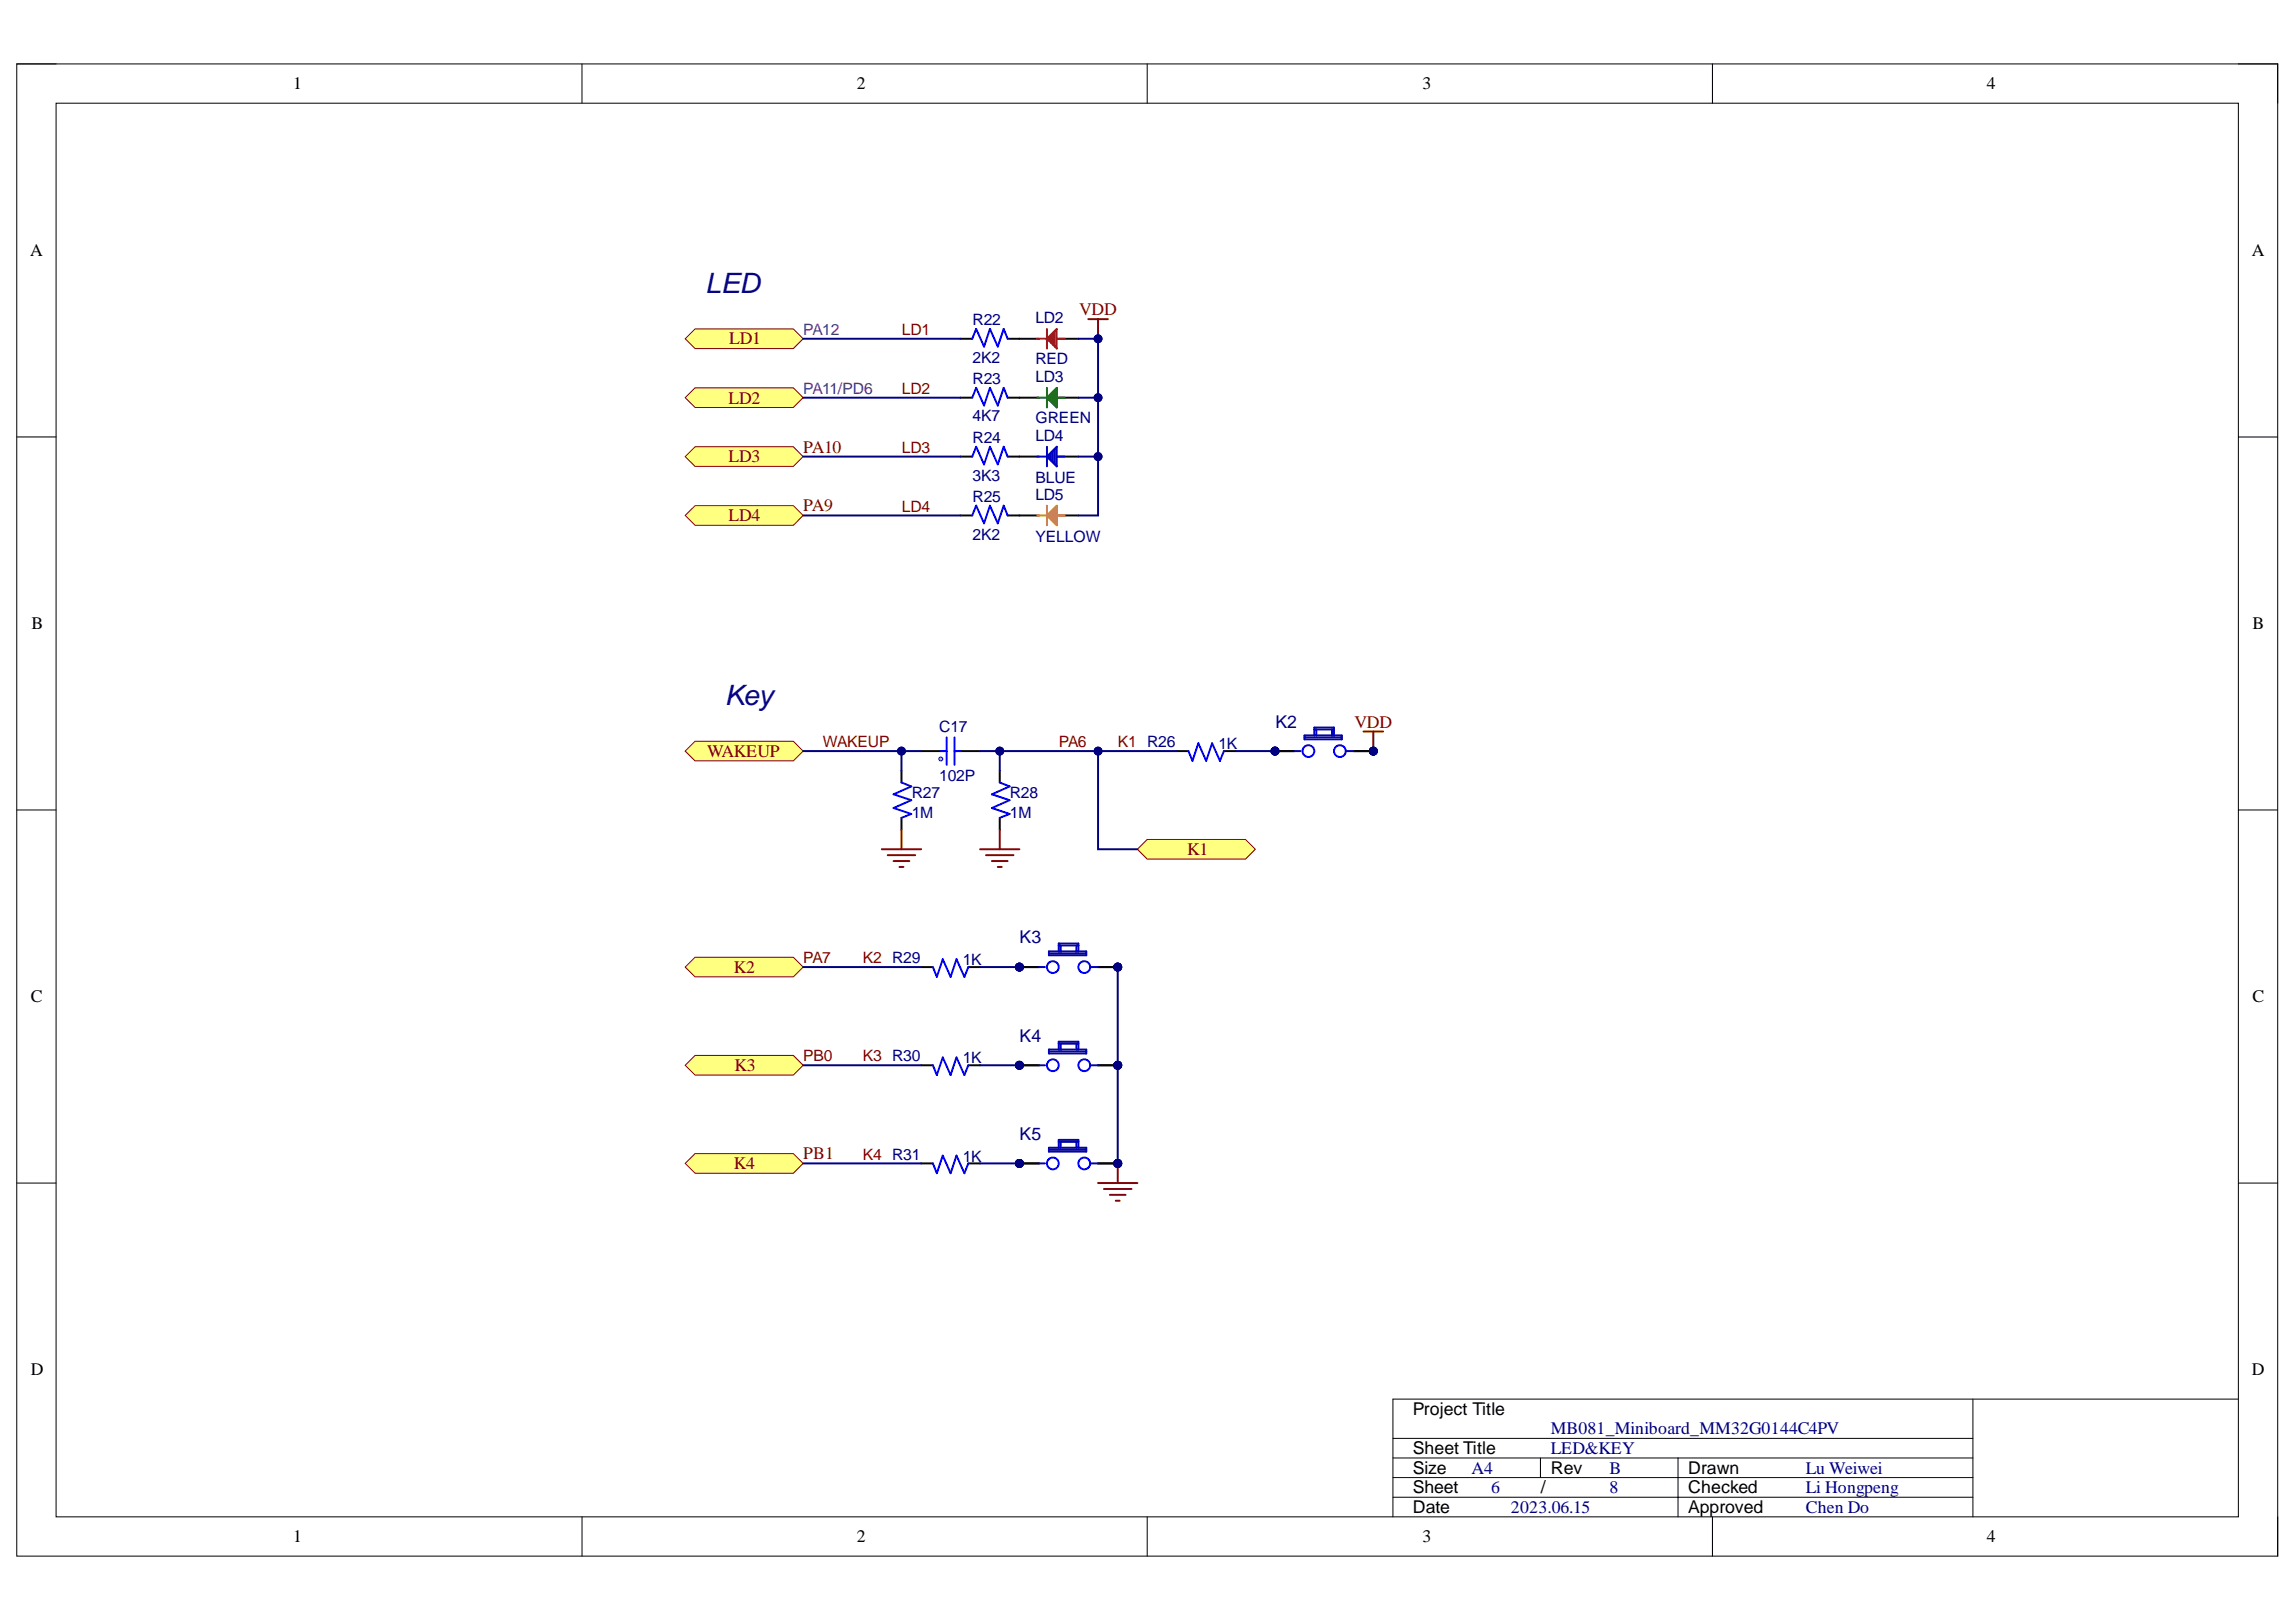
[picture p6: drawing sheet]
<svg xmlns="http://www.w3.org/2000/svg" width="297mm" height="210mm" viewBox="0 0 297 210" stroke-linecap="round" stroke-linejoin="round" font-family="sans-serif">
<defs><g id="words">
<g font-size="3.6" fill="#11037f">
<text x="91.2" y="38">LED</text>
<text x="93.8" y="91.3">Key</text>
</g>
<g font-size="2.3">
<text x="37.9" y="11.6">1</text>
<text x="110.8" y="11.6">2</text>
<text x="184" y="11.6">3</text>
<text x="257.1" y="11.6">4</text>
<text x="3.9" y="33.1">A</text>
<text x="291.3" y="33.1">A</text>
<text x="4.1" y="81.4">B</text>
<text x="291.4" y="81.4">B</text>
<text x="4" y="129.7">C</text>
<text x="291.4" y="129.7">C</text>
<text x="4" y="177.9">D</text>
<text x="291.3" y="177.9">D</text>
<text x="182.8" y="183.1">Project Title</text>
<text x="182.8" y="188.2">Sheet Title</text>
<text x="182.8" y="190.7">Size</text>
<text x="200.6" y="190.7">Rev</text>
<text x="218.4" y="190.7">Drawn</text>
<text x="182.8" y="193.2">Sheet</text>
<text x="182.8" y="195.8">Date</text>
<text x="199.4" y="193.2">/</text>
<text x="218.4" y="195.8">Approved</text>
<text x="218.4" y="193.2">Checked</text>
<text x="37.9" y="199.6">1</text>
<text x="110.8" y="199.6">2</text>
<text x="184" y="199.6">3</text>
<text x="257.1" y="199.6">4</text>
</g>
<g font-size="2.3" fill="#800000">
<text x="139.6" y="40.7">VDD</text>
<text x="94.3" y="44.5">LD1</text>
<text x="94.3" y="52.2">LD2</text>
<text x="94.3" y="59.8">LD3</text>
<text x="103.9" y="58.6">PA10</text>
<text x="94.3" y="67.5">LD4</text>
<text x="103.9" y="66.2">PA9</text>
<text x="175.2" y="94.2">VDD</text>
<text x="91.5" y="98">WAKEUP</text>
<text x="153.6" y="110.7">K1</text>
<text x="94.9" y="125.9">K2</text>
<text x="95" y="138.6">K3</text>
<text x="94.9" y="151.3">K4</text>
<text x="103.9" y="150">PB1</text>
</g>
<g font-size="2.3" fill="#000080">
<text x="165" y="94.2">K2</text>
<text x="131.9" y="122.1">K3</text>
<text x="131.9" y="134.8">K4</text>
<text x="131.9" y="147.5">K5</text>
<text x="200.6" y="185.6">MB081_Miniboard_MM32G0144C4PV</text>
<text x="190.4" y="190.7">A4</text>
<text x="200.6" y="188.2">LED&amp;KEY</text>
<text x="208.2" y="190.7">B</text>
<text x="233.6" y="190.7">Lu Weiwei</text>
<text x="192.9" y="193.2">6</text>
<text x="195.5" y="195.8">2023.06.15</text>
<text x="208.2" y="193.2">8</text>
<text x="233.6" y="193.2">Li Hongpeng</text>
<text x="233.6" y="195.8">Chen Do</text>
</g>
<g font-size="2" fill="#000080">
<text x="133.9" y="41.8">LD2</text>
<text x="125.8" y="42.1">R22</text>
<text x="125.8" y="46.9">2K2</text>
<text x="133.9" y="47.2">RED</text>
<text x="125.8" y="49.7">R23</text>
<text x="133.9" y="49.5">LD3</text>
<text x="125.8" y="54.5">4K7</text>
<text x="125.8" y="57.3">R24</text>
<text x="133.9" y="57.1">LD4</text>
<text x="133.9" y="54.8">GREEN</text>
<text x="125.8" y="62.2">3K3</text>
<text x="125.8" y="65">R25</text>
<text x="133.9" y="62.5">BLUE</text>
<text x="133.9" y="64.8">LD5</text>
<text x="125.8" y="69.8">2K2</text>
<text x="133.9" y="70.1">YELLOW</text>
<text x="121.5" y="94.7">C17</text>
<text x="121.5" y="101">102P</text>
<text x="157.6" y="97">1K</text>
<text x="118" y="103.3">R27</text>
<text x="118" y="105.9">1M</text>
<text x="130.6" y="103.3">R28</text>
<text x="130.6" y="105.9">1M</text>
<text x="124.6" y="124.9">1K</text>
<text x="124.6" y="137.6">1K</text>
<text x="124.6" y="150.4">1K</text>
</g>
<g font-size="2" fill="#800080">
<text x="103.9" y="43.4">PA12</text>
<text x="103.9" y="51">PA11/PD6</text>
</g>
<g font-size="2" fill="#800000">
<text x="116.7" y="43.4">LD1</text>
<text x="116.7" y="51">LD2</text>
<text x="116.7" y="58.6">LD3</text>
<text x="116.7" y="66.3">LD4</text>
<text x="106.4" y="96.7">WAKEUP</text>
<text x="137" y="96.7">PA6</text>
<text x="144.6" y="96.7">K1 R26</text>
<text x="103.9" y="124.7">PA7</text>
<text x="111.6" y="124.7">K2 R29</text>
<text x="103.9" y="137.4">PB0</text>
<text x="111.6" y="137.4">K3 R30</text>
<text x="111.6" y="150.1">K4 R31</text>
</g>
</g></defs>
<path d="M2.2 8.3h292.5v193.1h-292.5z" fill="none" stroke="#000" stroke-width=".13"/>
<path d="M7.3 13.4h282.3v182.9h-282.3z" fill-rule="evenodd" fill="#fff"/>
<g fill="none" stroke="#000" stroke-width=".13">
<path d="M2.2 8.3h5.1M7.3 13.4h282.3v182.9h-282.3zM75.3 8.3v5.1M148.4 8.3v5.1M221.5 8.3v5.1M289.6 8.3h5.1v5.1M2.2 56.5h5.1M289.6 56.6h5.1M2.2 104.8h5.1M289.6 104.8h5.1M2.2 153.1h5.1M289.6 153.1h5.1"/>
<path d="M75.3 196.3v5.1M148.4 196.3v5.1M221.5 196.3v5.1M294.7 196.3v5.1"/>
</g>
<path d="M88.6 43.8l1.3-1.2h12.7l1.3 1.2-1.3 1.3h-12.7z" fill-rule="evenodd" fill="#ffff80"/>
<path d="M88.6 43.8l1.3-1.2h12.7l1.3 1.2-1.3 1.3h-12.7z" fill="none" stroke="#800000" stroke-width=".13"/>
<path d="M88.6 51.5l1.3-1.3h12.7l1.3 1.3-1.3 1.2h-12.7z" fill-rule="evenodd" fill="#ffff80"/>
<path d="M88.6 51.5l1.3-1.3h12.7l1.3 1.3-1.3 1.2h-12.7z" fill="none" stroke="#800000" stroke-width=".13"/>
<path d="M88.6 59.1l1.3-1.3h12.7l1.3 1.3-1.3 1.3h-12.7z" fill-rule="evenodd" fill="#ffff80"/>
<path d="M88.6 59.1l1.3-1.3h12.7l1.3 1.3-1.3 1.3h-12.7z" fill="none" stroke="#800000" stroke-width=".13"/>
<path d="M88.6 66.7l1.3-1.3h12.7l1.3 1.3-1.3 1.3h-12.7z" fill-rule="evenodd" fill="#ffff80"/>
<path d="M88.6 66.7l1.3-1.3h12.7l1.3 1.3-1.3 1.3h-12.7z" fill="none" stroke="#800000" stroke-width=".13"/>
<path d="M88.6 97.2l1.3-1.3h12.7l1.3 1.3-1.3 1.3h-12.7z" fill-rule="evenodd" fill="#ffff80"/>
<path d="M88.6 97.2l1.3-1.3h12.7l1.3 1.3-1.3 1.3h-12.7z" fill="none" stroke="#800000" stroke-width=".13"/>
<path d="M88.6 125.2l1.3-1.3h12.7l1.3 1.3-1.3 1.2h-12.7z" fill-rule="evenodd" fill="#ffff80"/>
<path d="M88.6 125.2l1.3-1.3h12.7l1.3 1.3-1.3 1.2h-12.7z" fill="none" stroke="#800000" stroke-width=".13"/>
<path d="M88.6 137.9l1.3-1.3h12.7l1.3 1.3-1.3 1.2h-12.7z" fill-rule="evenodd" fill="#ffff80"/>
<path d="M88.6 137.9l1.3-1.3h12.7l1.3 1.3-1.3 1.2h-12.7z" fill="none" stroke="#800000" stroke-width=".13"/>
<path d="M147.1 109.9l1.3-1.3h12.7l1.3 1.3-1.3 1.3h-12.7z" fill-rule="evenodd" fill="#ffff80"/>
<path d="M147.1 109.9l1.3-1.3h12.7l1.3 1.3-1.3 1.3h-12.7z" fill="none" stroke="#800000" stroke-width=".13"/>
<g fill="none" stroke="#000" stroke-width=".25">
<path d="M124.3 51.5h1.5M124.3 59.1h1.5M124.3 43.8h1.5M130.4 51.5h1.5M130.4 59.1h1.5M130.4 43.8h1.5M124.3 66.7h1.5M130.4 66.7h1.5M119.2 97.2h2.5M124.3 97.2h2.5M152.2 97.2h1.6M158.3 97.2h1.6"/>
<path d="M119.2 125.2h1.5M119.2 137.9h1.5M125.3 125.2h1.5M125.3 137.9h1.5M119.2 150.6h1.5M125.3 150.6h1.5"/>
</g>
<path d="M125.8 51.5l.5-1.3 1 2.3 .8-2.3 1 2.3 .8-2.3 .5 1.3M125.8 59.1l.5-1.3 1 2.3 .8-2.3 1 2.3 .8-2.3 .5 1.3M125.8 43.8l.5-1.2 1 2.3 .8-2.3 1 2.3 .8-2.3 .5 1.2M125.8 66.7l.5-1.3 1 2.3 .8-2.3 1 2.3 .8-2.3 .5 1.3M121.7 97.2h.8M122.5 95.4v3.6M123.5 97.2h.8M123.5 95.4v3.6M153.8 97.2l.5 1.3 .7-2.3 1 2.3 .8-2.3 1 2.3 .5-1.3M120.7 125.2l.5 1.2 .8-2.3 1 2.3 .7-2.3 1.1 2.3 .5-1.2M120.7 137.9l.5 1.2 .8-2.3 1 2.3 .7-2.3 1.1 2.3 .5-1.2M120.7 150.6l.5 1.2 .8-2.3 1 2.3 .7-2.3 1.1 2.3 .5-1.2" fill="none" stroke="#00f" stroke-width=".25"/>
<circle cx="121.7" cy="98.2" r=".26" fill="#c0c0c0"/>
<circle cx="121.7" cy="98.2" r=".26" fill="none" stroke="#00f" stroke-width=".13"/>
<path d="M116.6 99.7v1.6M129.3 99.7v1.6M116.6 105.8v1.6M129.3 105.8v1.6" fill="none" stroke="#000" stroke-width=".25"/>
<path d="M116.6 101.3l1.3 .5-2.3 1 2.3 .8-2.3 1 2.3 .7-1.3 .5M129.3 101.3l1.3 .5-2.3 1 2.3 .8-2.3 1 2.3 .7-1.3 .5" fill="none" stroke="#00f" stroke-width=".25"/>
<path d="M142.1 153.1h5M142.8 153.9h3.6M143.6 154.6h2M144.3 155.4h.6M144.6 150.6v2.5" fill="none" stroke="#800000" stroke-width=".25"/>
<circle cx="144.6" cy="150.6" r=".51" fill="#000080"/>
<circle cx="144.6" cy="150.6" r=".51" fill="none" stroke="#000080" stroke-width=".13"/>
<path d="M176.4 94.7h2.5M177.7 94.7v2.5" fill="none" stroke="#800000" stroke-width=".25"/>
<circle cx="177.7" cy="97.2" r=".51" fill="#000080"/>
<circle cx="177.7" cy="97.2" r=".51" fill="none" stroke="#000080" stroke-width=".13"/>
<path d="M140.8 41.3h2.5M142.1 41.3v2.5M114.1 109.9h5.1M114.8 110.7h3.6M115.6 111.4h2M116.4 112.2h.5M116.6 107.4v2.5M126.8 109.9h5.1M127.6 110.7h3.5M128.3 111.4h2.1M129.1 112.2h.5M129.3 107.4v2.5" fill="none" stroke="#800000" stroke-width=".25"/>
<circle cx="142.1" cy="43.8" r=".51" fill="#000080"/>
<circle cx="142.1" cy="43.8" r=".51" fill="none" stroke="#000080" stroke-width=".13"/>
<circle cx="164.9" cy="97.2" r=".51" fill="#000080"/>
<circle cx="164.9" cy="97.2" r=".51" fill="none" stroke="#000080" stroke-width=".13"/>
<circle cx="177.7" cy="97.2" r=".51" fill="#000080"/>
<circle cx="177.7" cy="97.2" r=".51" fill="none" stroke="#000080" stroke-width=".13"/>
<circle cx="164.9" cy="97.2" r=".51" fill="#000080"/>
<circle cx="164.9" cy="97.2" r=".51" fill="none" stroke="#000080" stroke-width=".13"/>
<circle cx="177.7" cy="97.2" r=".51" fill="#000080"/>
<circle cx="177.7" cy="97.2" r=".51" fill="none" stroke="#000080" stroke-width=".13"/>
<g fill="none" stroke="#00f" stroke-width=".25">
<circle cx="169.3" cy="97.2" r=".76"/>
<circle cx="173.3" cy="97.2" r=".76"/>
</g>
<path d="M165 97.2h2.5" fill="none" stroke="#000" stroke-width=".25"/>
<circle cx="164.9" cy="97.2" r=".51" fill="#000080"/>
<circle cx="164.9" cy="97.2" r=".51" fill="none" stroke="#000080" stroke-width=".13"/>
<path d="M175.1 97.2h2.6" fill="none" stroke="#000" stroke-width=".25"/>
<circle cx="177.7" cy="97.2" r=".51" fill="#000080"/>
<circle cx="177.7" cy="97.2" r=".51" fill="none" stroke="#000080" stroke-width=".13"/>
<path d="M165 97.2h2.5" fill="none" stroke="#000" stroke-width=".25"/>
<circle cx="164.9" cy="97.2" r=".51" fill="#000080"/>
<circle cx="164.9" cy="97.2" r=".51" fill="none" stroke="#000080" stroke-width=".13"/>
<path d="M175.1 97.2h2.6" fill="none" stroke="#000" stroke-width=".25"/>
<circle cx="177.7" cy="97.2" r=".51" fill="#000080"/>
<circle cx="177.7" cy="97.2" r=".51" fill="none" stroke="#000080" stroke-width=".13"/>
<path d="M167.5 97.2h.8M168.8 95.2v.5h4.8v-.5h-4.8M168.8 95.4h4.8M170 95.2v-1h2.6v1M170 94.4h2.6M170.3 94.4v.8M172.3 94.4v.8M174.1 97.2h1" fill="none" stroke="#0000bf" stroke-width=".25"/>
<circle cx="131.9" cy="125.2" r=".51" fill="#000080"/>
<circle cx="131.9" cy="125.2" r=".51" fill="none" stroke="#000080" stroke-width=".13"/>
<circle cx="144.6" cy="125.2" r=".51" fill="#000080"/>
<circle cx="144.6" cy="125.2" r=".51" fill="none" stroke="#000080" stroke-width=".13"/>
<circle cx="131.9" cy="125.2" r=".51" fill="#000080"/>
<circle cx="131.9" cy="125.2" r=".51" fill="none" stroke="#000080" stroke-width=".13"/>
<circle cx="144.6" cy="125.2" r=".51" fill="#000080"/>
<circle cx="144.6" cy="125.2" r=".51" fill="none" stroke="#000080" stroke-width=".13"/>
<g fill="none" stroke="#00f" stroke-width=".25">
<circle cx="136.2" cy="125.2" r=".76"/>
<circle cx="140.3" cy="125.2" r=".76"/>
</g>
<path d="M131.9 125.2h2.5" fill="none" stroke="#000" stroke-width=".25"/>
<circle cx="131.9" cy="125.2" r=".51" fill="#000080"/>
<circle cx="131.9" cy="125.2" r=".51" fill="none" stroke="#000080" stroke-width=".13"/>
<path d="M142.1 125.2h2.5" fill="none" stroke="#000" stroke-width=".25"/>
<circle cx="144.6" cy="125.2" r=".51" fill="#000080"/>
<circle cx="144.6" cy="125.2" r=".51" fill="none" stroke="#000080" stroke-width=".13"/>
<path d="M131.9 125.2h2.5" fill="none" stroke="#000" stroke-width=".25"/>
<circle cx="131.9" cy="125.2" r=".51" fill="#000080"/>
<circle cx="131.9" cy="125.2" r=".51" fill="none" stroke="#000080" stroke-width=".13"/>
<path d="M142.1 125.2h2.5" fill="none" stroke="#000" stroke-width=".25"/>
<circle cx="144.6" cy="125.2" r=".51" fill="#000080"/>
<circle cx="144.6" cy="125.2" r=".51" fill="none" stroke="#000080" stroke-width=".13"/>
<path d="M134.4 125.2h.8M135.7 123.1h4.8v.5h-4.8zM135.7 123.4h4.8M137 123.1v-1h2.5v1M137 122.4h2.5M137.2 122.4v.7M139.3 122.4v.7M141 125.2h1.1" fill="none" stroke="#0000bf" stroke-width=".25"/>
<circle cx="131.9" cy="137.9" r=".51" fill="#000080"/>
<circle cx="131.9" cy="137.9" r=".51" fill="none" stroke="#000080" stroke-width=".13"/>
<circle cx="144.6" cy="137.9" r=".51" fill="#000080"/>
<circle cx="144.6" cy="137.9" r=".51" fill="none" stroke="#000080" stroke-width=".13"/>
<circle cx="131.9" cy="137.9" r=".51" fill="#000080"/>
<circle cx="131.9" cy="137.9" r=".51" fill="none" stroke="#000080" stroke-width=".13"/>
<circle cx="144.6" cy="137.9" r=".51" fill="#000080"/>
<circle cx="144.6" cy="137.9" r=".51" fill="none" stroke="#000080" stroke-width=".13"/>
<g fill="none" stroke="#00f" stroke-width=".25">
<circle cx="136.2" cy="137.9" r=".76"/>
<circle cx="140.3" cy="137.9" r=".76"/>
</g>
<path d="M131.9 137.9h2.5" fill="none" stroke="#000" stroke-width=".25"/>
<circle cx="131.9" cy="137.9" r=".51" fill="#000080"/>
<circle cx="131.9" cy="137.9" r=".51" fill="none" stroke="#000080" stroke-width=".13"/>
<path d="M142.1 137.9h2.5" fill="none" stroke="#000" stroke-width=".25"/>
<circle cx="144.6" cy="137.9" r=".51" fill="#000080"/>
<circle cx="144.6" cy="137.9" r=".51" fill="none" stroke="#000080" stroke-width=".13"/>
<path d="M131.9 137.9h2.5" fill="none" stroke="#000" stroke-width=".25"/>
<circle cx="131.9" cy="137.9" r=".51" fill="#000080"/>
<circle cx="131.9" cy="137.9" r=".51" fill="none" stroke="#000080" stroke-width=".13"/>
<path d="M142.1 137.9h2.5" fill="none" stroke="#000" stroke-width=".25"/>
<circle cx="144.6" cy="137.9" r=".51" fill="#000080"/>
<circle cx="144.6" cy="137.9" r=".51" fill="none" stroke="#000080" stroke-width=".13"/>
<path d="M134.4 137.9h.8M135.7 135.8h4.8v.5h-4.8zM135.7 136.1h4.8M137 135.8v-1h2.5v1M137 135.1h2.5M137.2 135.1v.7M139.3 135.1v.7M141 137.9h1.1" fill="none" stroke="#0000bf" stroke-width=".25"/>
<circle cx="131.9" cy="150.6" r=".51" fill="#000080"/>
<circle cx="131.9" cy="150.6" r=".51" fill="none" stroke="#000080" stroke-width=".13"/>
<circle cx="144.6" cy="150.6" r=".51" fill="#000080"/>
<circle cx="144.6" cy="150.6" r=".51" fill="none" stroke="#000080" stroke-width=".13"/>
<circle cx="131.9" cy="150.6" r=".51" fill="#000080"/>
<circle cx="131.9" cy="150.6" r=".51" fill="none" stroke="#000080" stroke-width=".13"/>
<circle cx="144.6" cy="150.6" r=".51" fill="#000080"/>
<circle cx="144.6" cy="150.6" r=".51" fill="none" stroke="#000080" stroke-width=".13"/>
<g fill="none" stroke="#00f" stroke-width=".25">
<circle cx="136.2" cy="150.6" r=".76"/>
<circle cx="140.3" cy="150.6" r=".76"/>
</g>
<path d="M131.9 150.6h2.5" fill="none" stroke="#000" stroke-width=".25"/>
<circle cx="131.9" cy="150.6" r=".51" fill="#000080"/>
<circle cx="131.9" cy="150.6" r=".51" fill="none" stroke="#000080" stroke-width=".13"/>
<path d="M142.1 150.6h2.5" fill="none" stroke="#000" stroke-width=".25"/>
<circle cx="144.6" cy="150.6" r=".51" fill="#000080"/>
<circle cx="144.6" cy="150.6" r=".51" fill="none" stroke="#000080" stroke-width=".13"/>
<path d="M131.9 150.6h2.5" fill="none" stroke="#000" stroke-width=".25"/>
<circle cx="131.9" cy="150.6" r=".51" fill="#000080"/>
<circle cx="131.9" cy="150.6" r=".51" fill="none" stroke="#000080" stroke-width=".13"/>
<path d="M142.1 150.6h2.5" fill="none" stroke="#000" stroke-width=".25"/>
<circle cx="144.6" cy="150.6" r=".51" fill="#000080"/>
<circle cx="144.6" cy="150.6" r=".51" fill="none" stroke="#000080" stroke-width=".13"/>
<path d="M134.4 150.6h.8M135.7 148.5h4.8v.5h-4.8zM135.7 148.8h4.8M137 148.5v-1h2.5v1M137 147.8h2.5M137.2 147.8v.7M139.3 147.8v.7M141 150.6h1.1" fill="none" stroke="#0000bf" stroke-width=".25"/>
<path d="M88.6 150.6l1.3-1.3h12.7l1.3 1.3-1.3 1.2h-12.7z" fill-rule="evenodd" fill="#ffff80"/>
<path d="M88.6 150.6l1.3-1.3h12.7l1.3 1.3-1.3 1.2h-12.7z" fill="none" stroke="#800000" stroke-width=".13"/>
<path d="M131.9 43.8h2.5M131.9 59.1h2.5M131.9 51.5h2.5M137 43.8h2.5M137 59.1h2.5M137 51.5h2.5M131.9 66.7h2.5M137 66.7h2.5" fill="none" stroke="#000" stroke-width=".25"/>
<path d="M134.2 43.8h1.2M135.4 42.6v2.5M135.7 43.6v.5M136 43.3v1M136.2 43.1v1.5M136.5 42.8v2.1M136.7 42.6v2.5l-1.3-1.3zM136.7 43.8h1" fill="none" stroke="#f00" stroke-width=".25"/>
<path d="M134.2 59.1h1.2M135.4 57.8v2.6M135.7 58.8v.5M136 58.6v1M136.2 58.3v1.5M136.5 58.1v2M136.7 57.8v2.6l-1.3-1.3zM136.7 59.1h1" fill="none" stroke="#0000bf" stroke-width=".25"/>
<path d="M134.2 51.5h1.2M135.4 50.2v2.5M135.7 51.2v.5M136 51v1M136.2 50.7v1.5M136.5 50.4v2.1M136.7 50.2v2.5l-1.3-1.2zM136.7 51.5h1" fill="none" stroke="#008000" stroke-width=".25"/>
<path d="M134.2 66.7h1.2M135.4 66.7l1.3-1.3v2.6zM135.4 65.4v2.6M135.7 66.5v.5M136 66.2v1M136.2 65.9v1.6M136.5 65.7v2M136.7 66.7h1" fill="none" stroke="#fd8300" stroke-width=".25"/>
<path d="M126.8 97.2h25.4" fill="none" stroke="#000080" stroke-width=".25"/>
<circle cx="129.3" cy="97.2" r=".51" fill="#000080"/>
<circle cx="129.3" cy="97.2" r=".51" fill="none" stroke="#000080" stroke-width=".13"/>
<circle cx="142.1" cy="97.2" r=".51" fill="#000080"/>
<circle cx="142.1" cy="97.2" r=".51" fill="none" stroke="#000080" stroke-width=".13"/>
<path d="M103.9 59.1h20.4M103.9 51.5h20.4M103.9 43.8h20.4M103.9 66.7h20.4M103.9 137.9h15.3M103.9 125.2h15.3M103.9 150.6h15.3M126.8 150.6h5.1" fill="none" stroke="#000080" stroke-width=".25"/>
<circle cx="131.9" cy="150.6" r=".51" fill="#000080"/>
<circle cx="131.9" cy="150.6" r=".51" fill="none" stroke="#000080" stroke-width=".13"/>
<path d="M126.8 137.9h5.1" fill="none" stroke="#000080" stroke-width=".25"/>
<circle cx="131.9" cy="137.9" r=".51" fill="#000080"/>
<circle cx="131.9" cy="137.9" r=".51" fill="none" stroke="#000080" stroke-width=".13"/>
<path d="M126.8 125.2h5.1" fill="none" stroke="#000080" stroke-width=".25"/>
<circle cx="131.9" cy="125.2" r=".51" fill="#000080"/>
<circle cx="131.9" cy="125.2" r=".51" fill="none" stroke="#000080" stroke-width=".13"/>
<path d="M159.9 97.2h5.1" fill="none" stroke="#000080" stroke-width=".25"/>
<circle cx="164.9" cy="97.2" r=".51" fill="#000080"/>
<circle cx="164.9" cy="97.2" r=".51" fill="none" stroke="#000080" stroke-width=".13"/>
<path d="M139.5 43.8h2.6v22.9h-2.6" fill="none" stroke="#000080" stroke-width=".25"/>
<circle cx="142.1" cy="43.8" r=".51" fill="#000080"/>
<circle cx="142.1" cy="43.8" r=".51" fill="none" stroke="#000080" stroke-width=".13"/>
<circle cx="142.1" cy="51.5" r=".51" fill="#000080"/>
<circle cx="142.1" cy="51.5" r=".51" fill="none" stroke="#000080" stroke-width=".13"/>
<circle cx="142.1" cy="59.1" r=".51" fill="#000080"/>
<circle cx="142.1" cy="59.1" r=".51" fill="none" stroke="#000080" stroke-width=".13"/>
<path d="M139.5 59.1h2.6" fill="none" stroke="#000080" stroke-width=".25"/>
<circle cx="142.1" cy="59.1" r=".51" fill="#000080"/>
<circle cx="142.1" cy="59.1" r=".51" fill="none" stroke="#000080" stroke-width=".13"/>
<path d="M139.5 51.5h2.6" fill="none" stroke="#000080" stroke-width=".25"/>
<circle cx="142.1" cy="51.5" r=".51" fill="#000080"/>
<circle cx="142.1" cy="51.5" r=".51" fill="none" stroke="#000080" stroke-width=".13"/>
<path d="M116.6 97.2v2.5" fill="none" stroke="#000080" stroke-width=".25"/>
<circle cx="116.6" cy="97.2" r=".51" fill="#000080"/>
<circle cx="116.6" cy="97.2" r=".51" fill="none" stroke="#000080" stroke-width=".13"/>
<path d="M129.3 97.2v2.5" fill="none" stroke="#000080" stroke-width=".25"/>
<circle cx="129.3" cy="97.2" r=".51" fill="#000080"/>
<circle cx="129.3" cy="97.2" r=".51" fill="none" stroke="#000080" stroke-width=".13"/>
<path d="M144.6 137.9v12.7" fill="none" stroke="#000080" stroke-width=".25"/>
<circle cx="144.6" cy="150.6" r=".51" fill="#000080"/>
<circle cx="144.6" cy="150.6" r=".51" fill="none" stroke="#000080" stroke-width=".13"/>
<circle cx="144.6" cy="137.9" r=".51" fill="#000080"/>
<circle cx="144.6" cy="137.9" r=".51" fill="none" stroke="#000080" stroke-width=".13"/>
<path d="M144.6 125.2v12.7" fill="none" stroke="#000080" stroke-width=".25"/>
<circle cx="144.6" cy="137.9" r=".51" fill="#000080"/>
<circle cx="144.6" cy="137.9" r=".51" fill="none" stroke="#000080" stroke-width=".13"/>
<circle cx="144.6" cy="125.2" r=".51" fill="#000080"/>
<circle cx="144.6" cy="125.2" r=".51" fill="none" stroke="#000080" stroke-width=".13"/>
<path d="M103.9 97.2h15.3" fill="none" stroke="#000080" stroke-width=".25"/>
<circle cx="116.6" cy="97.2" r=".51" fill="#000080"/>
<circle cx="116.6" cy="97.2" r=".51" fill="none" stroke="#000080" stroke-width=".13"/>
<path d="M142.1 97.2v12.7h5" fill="none" stroke="#000080" stroke-width=".25"/>
<circle cx="142.1" cy="97.2" r=".51" fill="#000080"/>
<circle cx="142.1" cy="97.2" r=".51" fill="none" stroke="#000080" stroke-width=".13"/>
<path d="M180.2 193.8h75M180.2 188.7h75M180.2 191.2h75M180.2 186.1h75M199.3 188.7v2.5M217.1 188.7v7.6M255.2 181.1v15.2M289.6 181.1h-109.4v15.2" fill="none" stroke="#000" stroke-width=".13"/>
<use href="#words"/>
</svg>
